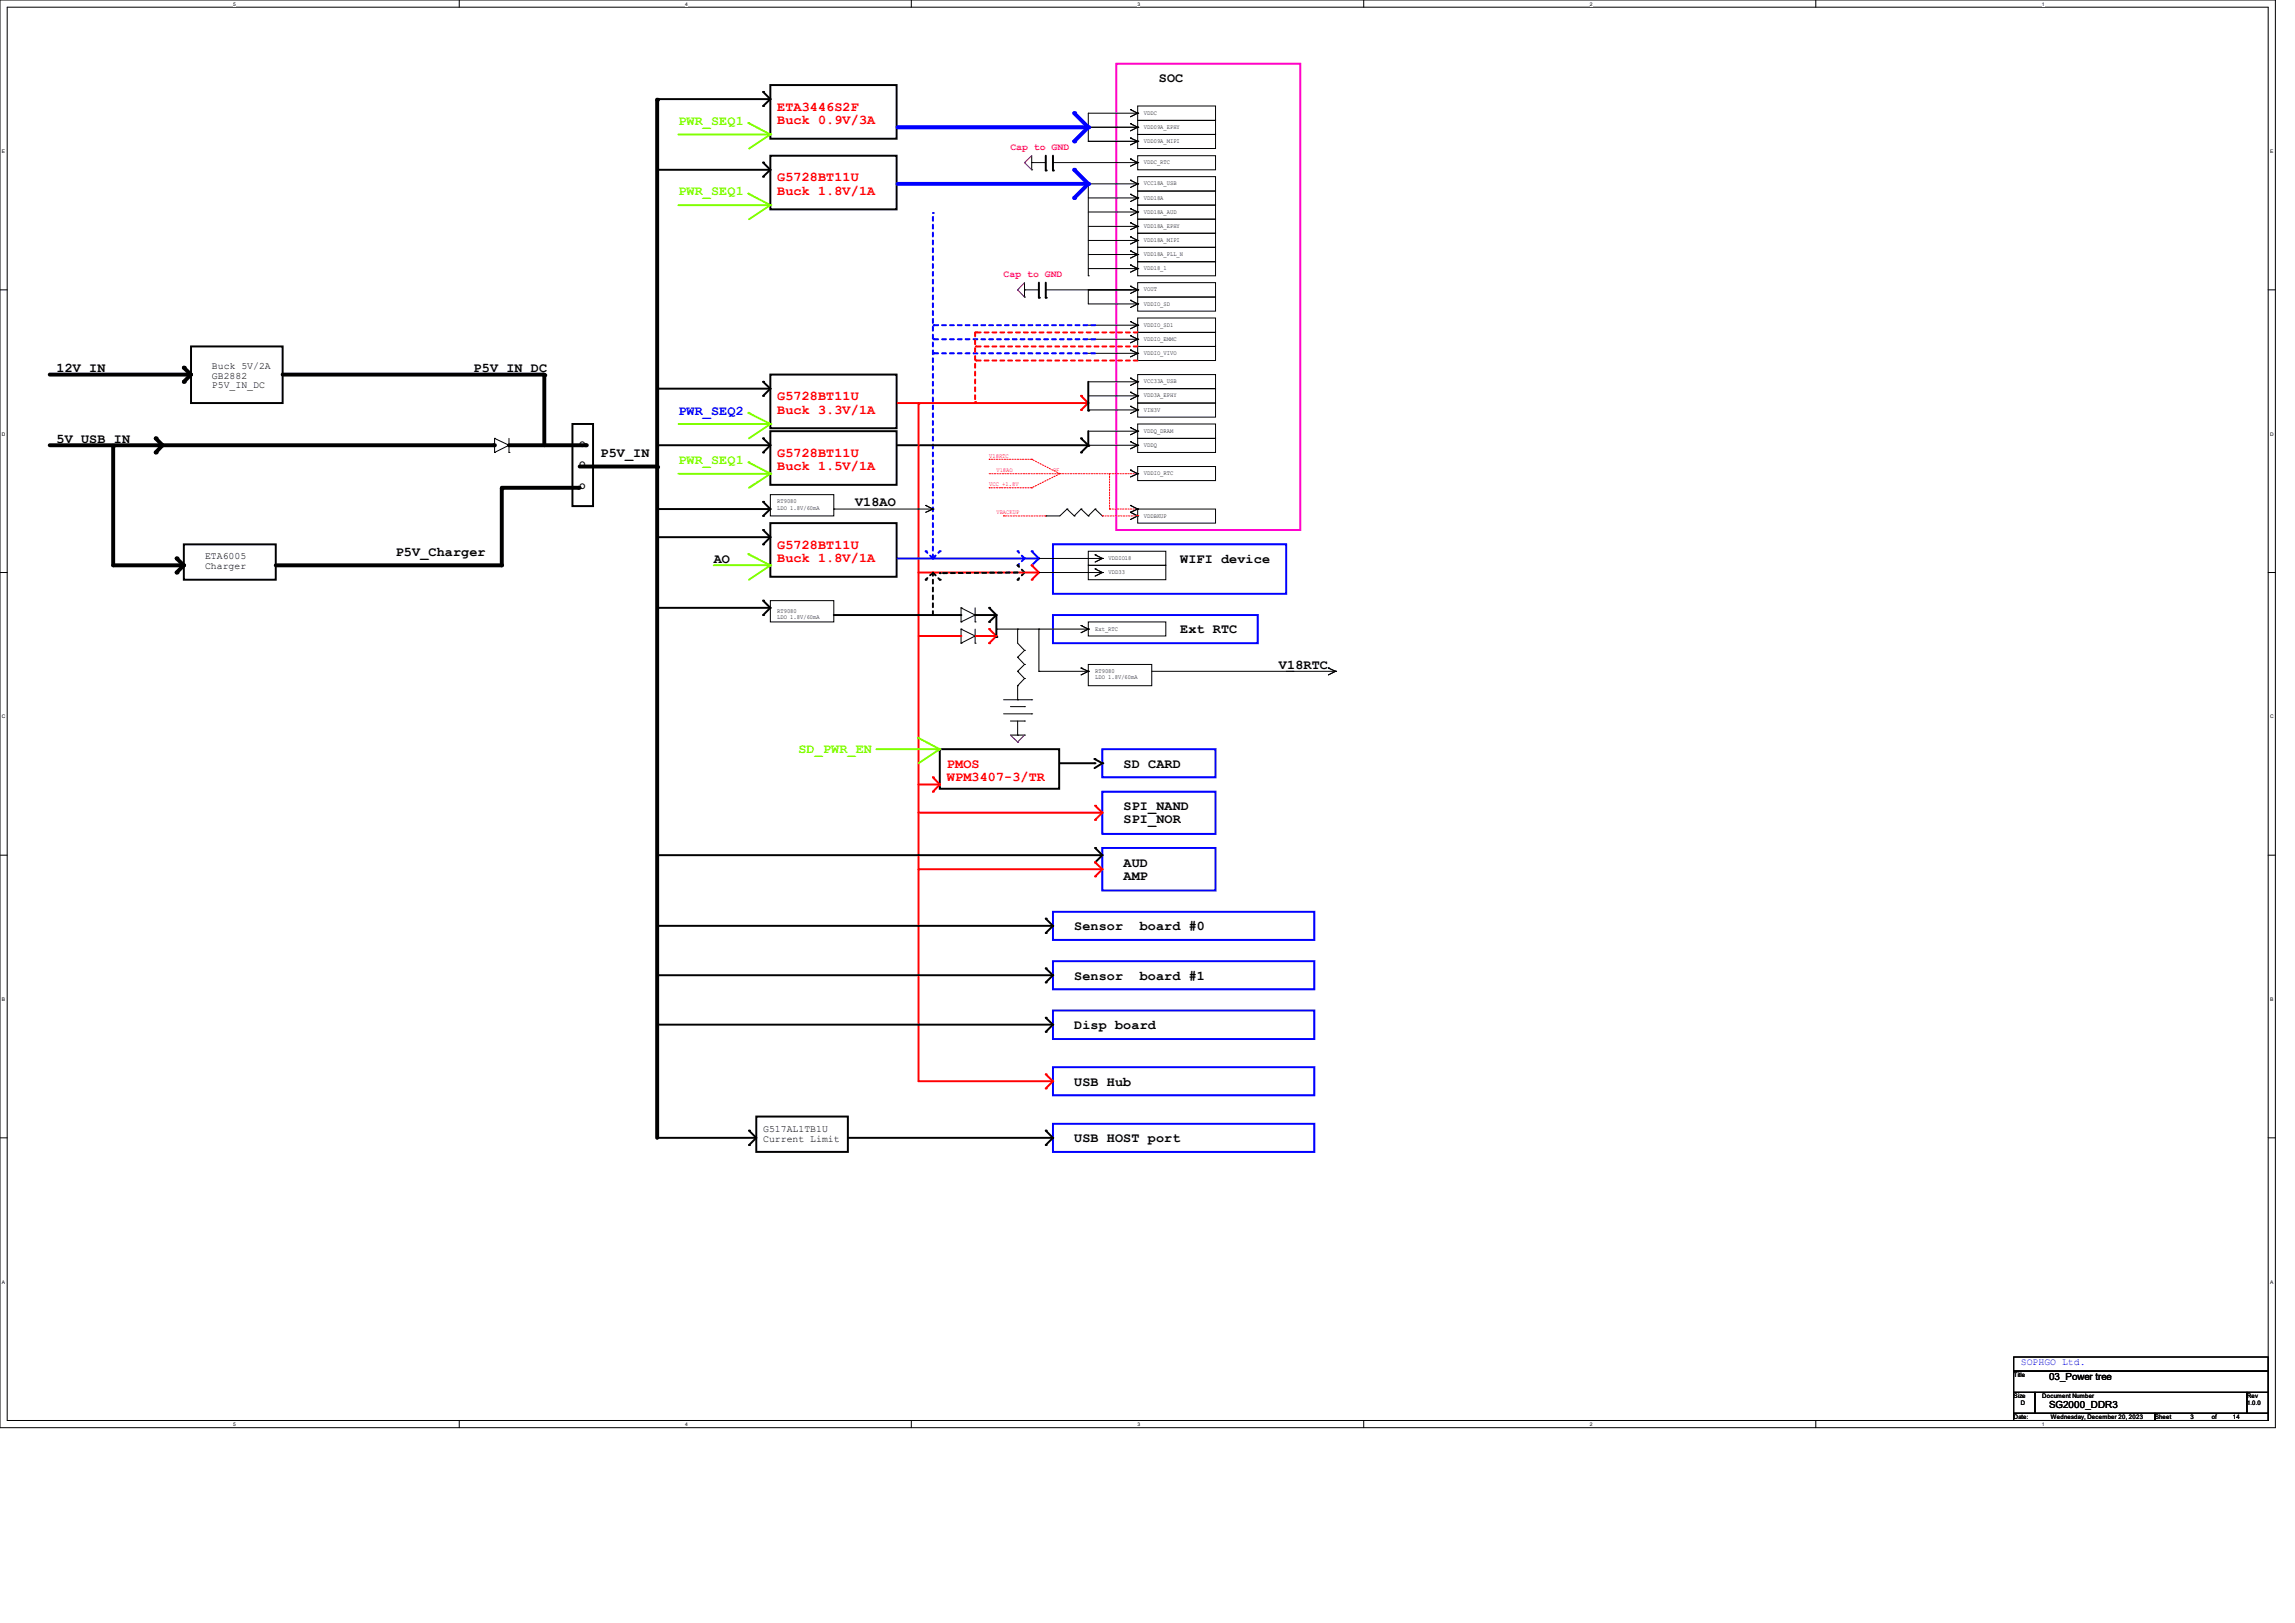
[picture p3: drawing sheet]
<svg xmlns="http://www.w3.org/2000/svg" width="297mm" height="210mm" viewBox="0 0 297 210" stroke-linecap="round" stroke-linejoin="round" font-family="sans-serif">
<defs><g id="words">
<g font-size="1.7">
<text x="150" y="10.6">SOC</text>
<text x="7.3" y="48.1">12V_IN</text>
<text x="61.3" y="48.1">P5V_IN_DC</text>
<text x="7.3" y="57.3">5V_USB_IN</text>
<text x="77.7" y="59.1">P5V_IN</text>
<text x="110.7" y="65.5">V18AO</text>
<text x="51.2" y="71.9">P5V_Charger</text>
<text x="92.4" y="72.8">AO</text>
<text x="152.7" y="72.8">WIFI device</text>
<text x="152.7" y="82">Ext RTC</text>
<text x="165.5" y="86.5">V18RTC</text>
<text x="145.4" y="99.4">SD CARD</text>
<text x="145.4" y="104.8">SPI_NAND</text>
<text x="145.4" y="106.6">SPI_NOR</text>
<text x="145.4" y="112.1">AUD</text>
<text x="145.4" y="113.9">AMP</text>
<text x="139" y="120.4">Sensor</text>
<text x="147.5" y="120.4">board #0</text>
<text x="139" y="126.8">Sensor</text>
<text x="147.5" y="126.8">board #1</text>
<text x="139" y="133.2">Disp board</text>
<text x="139" y="140.5">USB Hub</text>
<text x="139" y="147.8">USB HOST port</text>
</g>
<g font-size="1.7" fill="#80ff00">
<text x="87.8" y="16.1">PWR_SEQ1</text>
<text x="87.8" y="25.3">PWR_SEQ1</text>
<text x="87.8" y="60">PWR_SEQ1</text>
<text x="103.3" y="97.5">SD_PWR_EN</text>
</g>
<g font-size="1.7" fill="#f00">
<text x="100.6" y="14.3">ETA3446S2F</text>
<text x="100.6" y="16">Buck 0.9V/3A</text>
<text x="100.6" y="23.5">G5728BT11U</text>
<text x="100.6" y="25.2">Buck 1.8V/1A</text>
<text x="100.6" y="51.8">G5728BT11U</text>
<text x="100.6" y="53.5">Buck 3.3V/1A</text>
<text x="100.6" y="59.1">G5728BT11U</text>
<text x="100.6" y="60.8">Buck 1.5V/1A</text>
<text x="100.6" y="71">G5728BT11U</text>
<text x="100.6" y="72.7">Buck 1.8V/1A</text>
<text x="122.6" y="99.4">PMOS</text>
<text x="122.6" y="101.1">WPM3407-3/TR</text>
</g>
<text font-size="1.7" fill="#00f" x="87.8" y="53.6">PWR_SEQ2</text>
<g font-size="1.3" fill="#ff0080">
<text x="130.8" y="19.3">Cap to GND</text>
<text x="129.9" y="35.8">Cap to GND</text>
</g>
<g font-size="1.3">
<text x="27.4" y="47.7">Buck 5V/2A</text>
<text x="27.4" y="49">GB2882</text>
<text x="27.4" y="50.2">P5V_IN_DC</text>
<text x="75" y="57.8">O</text>
<text x="75" y="60.5">O</text>
<text x="75" y="63.2">O</text>
<text x="26.5" y="72.4">ETA6005</text>
<text x="26.5" y="73.7">Charger</text>
<text x="98.8" y="146.5">G517AL1TB1U</text>
<text x="98.8" y="147.7">Current Limit</text>
<text x="265.2" y="178.6">03_Power tree</text>
<text x="265.2" y="182.2">SG2000_DDR3</text>
</g>
<text font-size="1.3" fill="#00f" x="261.5" y="176.7">SOPHGO Ltd.</text>
<g font-size=".8">
<text x="148" y="14.9">VDDC</text>
<text x="148" y="16.7">VDD09A_EPHY</text>
<text x="148" y="21.3">VDDC_RTC</text>
<text x="148" y="18.5">VDD09A_MIPI</text>
<text x="148" y="27.7">VDD18A_AUD</text>
<text x="148" y="24">VCC18A_USB</text>
<text x="148" y="25.8">VDD18A</text>
<text x="148" y="29.5">VDD18A_EPHY</text>
<text x="148" y="31.3">VDD18A_MIPI</text>
<text x="148" y="33.1">VDD18A_PLL_N</text>
<text x="148" y="35">VDD18_1</text>
<text x="148" y="37.7">VOUT</text>
<text x="148" y="39.5">VDDIO_SD</text>
<text x="148" y="46">VDDIO_VIVO</text>
<text x="148" y="44.1">VDDIO_EMMC</text>
<text x="148" y="42.3">VDDIO_SD1</text>
<text x="148" y="49.6">VCC33A_USB</text>
<text x="148" y="51.4">VDD3A_EPHY</text>
<text x="148" y="53.3">VIN3V</text>
<text x="148" y="56">VDDQ_DRAM</text>
<text x="148" y="57.8">VDDQ</text>
<text x="100.6" y="65.1">RT9080</text>
<text x="100.6" y="66">LDO 1.8V/60mA</text>
<text x="148" y="61.5">VDDIO_RTC</text>
<text x="148" y="67">VDDBKUP</text>
<text x="143.5" y="74.3">VDD33</text>
<text x="143.5" y="72.5">VDDIO18</text>
<text x="100.6" y="79.3">RT9080</text>
<text x="100.6" y="80.1">LDO 1.8V/60mA</text>
<text x="141.7" y="81.6">Ext_RTC</text>
<text x="141.7" y="87.1">RT9080</text>
<text x="141.7" y="87.9">LDO 1.8V/60mA</text>
<text x="260.6" y="178.2">Title</text>
<text x="260.6" y="180.9">Size</text>
<text x="260.6" y="183.6">Date:</text>
<text x="261.5" y="181.8">D</text>
<text x="264.3" y="180.9">Document Number</text>
<text x="265.4" y="183.6">Wednesday, December 20, 2023</text>
<text x="278.9" y="183.6">Sheet</text>
<text x="283.5" y="183.6">3</text>
<text x="286.2" y="183.6">of</text>
<text x="289" y="183.6">14</text>
<text x="290.8" y="180.9">Rev</text>
<text x="290.8" y="181.8">1.0.0</text>
</g>
<g font-size=".8" fill="#f00">
<text x="128" y="59.2">V18RTC</text>
<text x="128" y="62.9">VCC_+1.8V</text>
<text x="129" y="61">V18AO</text>
<text x="136.3" y="61">or</text>
<text x="129" y="66.5">VBACKUP</text>
</g>
<g font-size=".6">
<text x="30.2" y=".7">5</text>
<text x="88.7" y=".7">4</text>
<text x="147.2" y=".7">3</text>
<text x="205.7" y=".7">2</text>
<text x="264.2" y=".7">1</text>
<text x=".3" y="19.8">E</text>
<text x="293.8" y="19.8">E</text>
<text x=".3" y="56.4">D</text>
<text x="293.8" y="56.4">D</text>
<text x=".3" y="93">C</text>
<text x="293.8" y="93">C</text>
<text x=".3" y="129.5">B</text>
<text x="293.8" y="129.5">B</text>
<text x=".3" y="166.1">A</text>
<text x="293.8" y="166.1">A</text>
<text x="30.2" y="184.5">5</text>
<text x="88.7" y="184.5">4</text>
<text x="147.2" y="184.5">3</text>
<text x="205.7" y="184.5">2</text>
<text x="264.2" y="184.5">1</text>
</g>
</g></defs>
<path d="M0 0h294.5v184.7h-294.5zM.9 .9h292.6v182.9h-292.6z" fill="none" stroke="#000" stroke-width=".13"/>
<g fill="#fff">
<path d="M30.2 .1h.3v.7h-.3z"/>
<path d="M30.2 183.9h.3v.8h-.3z"/>
</g>
<path d="M59.4 0v.9M59.4 183.8v.9" fill="none" stroke="#000" stroke-width=".13"/>
<g fill="#fff">
<path d="M88.7 .1h.3v.7h-.3z"/>
<path d="M88.7 183.9h.3v.8h-.3z"/>
</g>
<path d="M117.9 0v.9M117.9 183.8v.9" fill="none" stroke="#000" stroke-width=".13"/>
<g fill="#fff">
<path d="M147.2 .1h.3v.7h-.3z"/>
<path d="M147.2 183.9h.3v.8h-.3z"/>
</g>
<path d="M176.5 0v.9M176.5 183.8v.9" fill="none" stroke="#000" stroke-width=".13"/>
<g fill="#fff">
<path d="M205.7 .1h.4v.7h-.4z"/>
<path d="M205.7 183.9h.4v.8h-.4z"/>
</g>
<path d="M235 0v.9M235 183.8v.9" fill="none" stroke="#000" stroke-width=".13"/>
<g fill="#fff">
<path d="M264.2 .1h.4v.7h-.4z"/>
<path d="M264.2 183.9h.4v.8h-.4z"/>
<path d="M.3 19.2h.4v.7h-.4z"/>
<path d="M293.8 19.2h.4v.7h-.4z"/>
<path d="M.3 55.8h.4v.7h-.4z"/>
<path d="M293.8 55.8h.5v.7h-.5z"/>
</g>
<path d="M0 37.5h.9M293.5 37.5h1" fill="none" stroke="#000" stroke-width=".13"/>
<g fill="#fff">
<path d="M.3 92.4h.4v.7h-.4z"/>
<path d="M293.8 92.4h.5v.7h-.5z"/>
</g>
<path d="M0 74.1h.9M293.5 74.1h1" fill="none" stroke="#000" stroke-width=".13"/>
<g fill="#fff">
<path d="M.3 128.9h.4v.8h-.4z"/>
<path d="M293.8 128.9h.4v.8h-.4z"/>
</g>
<path d="M0 110.7h.9M293.5 110.7h1" fill="none" stroke="#000" stroke-width=".13"/>
<g fill="#fff">
<path d="M.3 165.5h.3v.7h-.3z"/>
<path d="M293.8 165.5h.4v.7h-.4z"/>
</g>
<g fill="none" stroke="#000" stroke-width=".13">
<path d="M140.8 18.3h.1M140.8 16.5h6.4M140.8 18.3h6.4M146.3 16h.1M146.3 17.9h.1M146.3 14.2h.1M146.3 16l.9 .5M146.3 17.9l.9 .4M146.3 14.2l.9 .4M147.2 13.7h10.1v1.9h-10.1zM147.2 15.6h10.1v1.8h-10.1zM147.2 17.4h10.1v1.8h-10.1z"/>
<path d="M147.2 16.5h.1M147.2 18.3h.1M147.2 14.6h.1M147.2 16.5l-.9 .4M147.2 18.3l-.9 .5M147.2 14.6h-6.4v3.7M147.2 14.6l-.9 .5M132.6 38.4h.1M132.6 37.5h.1M132.6 37.5h1.9M132.6 36.6v1.8M133.5 22h.1"/>
<path d="M133.5 21h.1M133.5 20.2v1.8M133.5 21h1.8M135.3 37.5h11.9M136.3 21h10.9M140.8 37.5h.1M140.8 35.7h.1M140.8 32.9h6.4M140.8 34.8h6.4M140.8 25.6h6.4M140.8 27.4h6.4M140.8 29.3h6.4"/>
<path d="M140.8 31.1h6.4M140.8 37.5v1.8h6.4M146.3 20.6h.1M146.3 32.5h.1M146.3 37h.1M146.3 34.3h.1M146.3 25.1h.1M146.3 27h.1M146.3 28.8h.1M146.3 30.6h.1M146.3 38.9h.1M146.3 37.5h.1"/>
<path d="M146.3 23.3h.1M146.3 20.6l.9 .4M146.3 32.5l.9 .4M146.3 37l.9 .5M146.3 34.3l.9 .5M146.3 25.1l.9 .5M146.3 27l.9 .4M146.3 28.8l.9 .5M146.3 30.6l.9 .5M146.3 38.9l.9 .4M146.3 23.3l.9 .5M147.2 30.2h10.1v1.8h-10.1z"/>
<path d="M147.2 28.4h10.1v1.8h-10.1zM147.2 20.2h10.1v1.8h-10.1zM147.2 26.5h10.1v1.9h-10.1zM147.2 24.7h10.1v1.8h-10.1zM147.2 22.9h10.1v1.8h-10.1zM147.2 32h10.1v1.9h-10.1zM147.2 38.4h10.1v1.9h-10.1zM147.2 36.6h10.1v1.8h-10.1zM147.2 33.9h10.1v1.8h-10.1zM147.2 21h.1M147.2 32.9h.1M147.2 37.5h.1"/>
<path d="M147.2 34.8h.1M147.2 25.6h.1M147.2 27.4h.1M147.2 29.3h.1M147.2 31.1h.1M147.2 39.3h.1M147.2 23.8h.1M147.2 21l-.9 .5M147.2 32.9l-.9 .5M147.2 37.5l-.9 .5M147.2 34.8l-.9 .4M147.2 25.6l-.9 .5"/>
<path d="M147.2 27.4l-.9 .5M147.2 29.3l-.9 .4M147.2 31.1l-.9 .5M147.2 39.3l-.9 .5M147.2 23.8h-6.4v11.9M147.2 23.8l-.9 .5M64 56.7h.1M64 58.5h.1M64 56.7l1.9 .9M64 56.7v1.8M65.9 57.6h.1M65.9 58.5h.1"/>
<path d="M65.9 56.7v1.8M65.9 57.6l-1.9 .9M140.8 45.7h6.4M140.8 49.4h6.4M140.8 55.8h6.4M140.8 42.1h6.4M140.8 43.9h6.4M140.8 51.2h6.4M140.8 53h6.4M140.8 57.6h6.4M146.3 45.3h.1M146.3 48.9h.1"/>
<path d="M146.3 55.3h.1M146.3 41.6h.1M146.3 43.4h.1M146.3 50.8h.1M146.3 52.6h.1M146.3 57.1h.1M146.3 45.3l.9 .4M146.3 48.9l.9 .5M146.3 55.3l.9 .5M146.3 41.6l.9 .5M146.3 43.4l.9 .5M146.3 50.8l.9 .4"/>
<path d="M146.3 52.6l.9 .4M146.3 57.1l.9 .5M147.2 54.9h10.1v1.8h-10.1zM147.2 48.5h10.1v1.8h-10.1zM147.2 50.3h10.1v1.9h-10.1zM147.2 56.7h10.1v1.8h-10.1zM147.2 44.8h10.1v1.9h-10.1zM147.2 52.2h10.1v1.8h-10.1zM147.2 43h10.1v1.8h-10.1zM147.2 41.1h10.1v1.9h-10.1zM147.2 45.7h.1M147.2 49.4h.1"/>
<path d="M147.2 55.8h.1M147.2 42.1h.1M147.2 43.9h.1M147.2 51.2h.1M147.2 53h.1M147.2 57.6h.1M147.2 45.7l-.9 .5M147.2 49.4l-.9 .5M147.2 55.8l-.9 .5M147.2 42.1l-.9 .4M147.2 43.9l-.9 .5M147.2 51.2l-.9 .5"/>
<path d="M147.2 53l-.9 .5M147.2 57.6l-.9 .5M99.7 77.7h8.2v2.8h-8.2zM99.7 64h8.2v2.8h-8.2zM107.9 65.9h.1M107.9 65.9h12.8M119.8 65.4h.1M119.8 65.4l.9 .5M120.7 65.9h.1M120.7 65.9l-.9 .4M124.4 78.7h.1M124.4 78.7v1.8"/>
<path d="M124.4 78.7l1.8 .9M126.2 79.6h.1M126.2 78.7v1.8M126.2 79.6l-1.8 .9M134.5 72.3h8.2M134.5 74.1h8.2M135.3 66.8h.1M138.1 65.9h.1M138.1 65.9l-.9 .9h-1.9M138.1 65.9l.9 .9M139 66.8h.1M139.9 65.9h.1"/>
<path d="M139.9 65.9l-.9 .9M139.9 65.9l.9 .9M140.8 71.3h10.1v1.9h-10.1zM140.8 73.2h10.1v1.8h-10.1zM140.8 66.8h.1M141.7 71.8h.1M141.7 73.6h.1M141.7 65.9h.1M141.7 71.8l1 .5M141.7 73.6l1 .5M141.7 65.9l-.9 .9M141.7 65.9l1 .9"/>
<path d="M142.7 72.3h.1M142.7 74.1h.1M142.7 66.8h.1M142.7 72.3l-1 .4M142.7 74.1l-1 .4M146.3 65.4h.1M146.3 60.8h.1M146.3 66.3h.1M146.3 65.4l.9 .5M146.3 60.8l.9 .5M146.3 66.3l.9 .5M147.2 60.4h10.1v1.8h-10.1z"/>
<path d="M147.2 65.9h10.1v1.8h-10.1zM147.2 65.9h.1M147.2 61.3h.1M147.2 66.8h.1M147.2 65.9l-.9 .4M147.2 61.3l-.9 .4M147.2 66.8l-.9 .4M124.4 80.5h.1M124.4 81.4h.1M124.4 83.2h.1M124.4 81.4v1.8M124.4 81.4l1.8 .9"/>
<path d="M126.2 80.5h.1M126.2 82.3h.1M126.2 83.2h.1M126.2 81.4v1.8M126.2 82.3l-1.8 .9M128.9 81.4h.1M128.9 81.4h11.9M129.9 90.6h3.6M129.9 92.4h3.6M130.8 91.4h1.8M130.8 93.3h1.8M130.8 95.1h1.8"/>
<path d="M131.7 81.4h.1M131.7 85h.1M131.7 86.9h.1M131.7 88.7h.1M131.7 90.6h.1M131.7 95.1h.1M131.7 81.4v1.8l.9 1M131.7 88.7v1.9M131.7 93.3v1.8M131.7 85l.9 1M131.7 86.9l.9 .9M132.6 84.2h.1"/>
<path d="M132.6 86h.1M132.6 87.8h.1M132.6 91.4h.1M132.6 93.3h.1M132.6 95.1h.1M132.6 84.2l-.9 .8M132.6 86l-.9 .9M132.6 87.8l-.9 .9M133.5 90.6h.1M133.5 92.4h.1M134.5 81.4h.1M134.5 86.9h.1"/>
<path d="M134.5 81.4v5.5M134.5 86.9h6.3M139.9 80.9h.1M139.9 86.4h.1M139.9 80.9l.9 .5M139.9 86.4l.9 .5M140.8 86h8.3v2.7h-8.3zM140.8 80.5h10.1v1.8h-10.1zM140.8 81.4h.1M140.8 86.9h.1M140.8 81.4l-.9 .5M140.8 86.9l-.9 .4"/>
<path d="M149.1 86.9h23.7M167.3 86.9h.1M171.9 86.4h.1M171.9 86.4l.9 .5M172.8 86.9h.1M172.8 86.9l-.9 .4M0 147.2h.9M293.5 147.2h1"/>
</g>
<g fill="none" stroke="#000" stroke-width=".25">
<path d="M85 12.8h14.6M98.8 13.7h.1M98.8 11.9h.1M98.8 11.9l.9 .9-.9 .9M99.6 12.8h.1M99.7 11h16.3v6.9h-16.3zM85 22h14.6M98.8 22.9h.1M98.8 21h.1M98.8 21l.9 1-.9 .9M99.6 22h.1M99.7 20.2h16.3v6.9h-16.3z"/>
<path d="M134.5 38.5h.1M134.5 36.6v1.9M135.3 22.1h.1M135.3 38.5h.1M135.3 20.2v1.9M135.3 36.6v1.9M136.3 22.1h.1M136.3 20.2v1.9M24.7 44.8h11.9v7.4h-11.9zM74.1 54.9h2.7v10.6h-2.7zM85 50.3h14.6M85 57.6h14.6"/>
<path d="M98.8 51.2h.1M98.8 49.4h.1M98.8 58.5h.1M98.8 56.7h.1M98.8 49.4l.9 .9-.9 .9M98.8 56.7l.9 .9-.9 .9M99.6 50.3h.1M99.6 57.6h.1M99.7 55.8h16.3v6.9h-16.3zM99.7 48.5h16.3v6.9h-16.3zM116.2 57.6h24.6M139.9 58.5h.1"/>
<path d="M139.9 56.7h.1M139.9 56.7l.9 .9-.9 .9M140.8 57.6h.1M140.8 53.1h.1M140.8 57.7h.1M140.8 49.4v3.7M140.8 55.8v1.9M23.8 70.4h11.9v4.6h-11.9zM85 65.9h14.6M85 69.5h14.6M85 78.7h14.6M98.8 66.8h.1"/>
<path d="M98.8 64.9h.1M98.8 70.4h.1M98.8 68.6h.1M98.8 79.6h.1M98.8 77.7h.1M98.8 64.9l.9 1-.9 .9M98.8 68.6l.9 .9-.9 .9M98.8 77.7l.9 1-.9 .9M99.6 65.9h.1M99.6 69.5h.1M99.6 78.7h.1M99.7 67.7h16.3v6.9h-16.3z"/>
<path d="M107.9 79.6h16.4M124.3 79.6h.1M126.2 79.6h2.7M128 78.7h.1M128 78.7l.9 .9M128.9 79.6h.1M128.9 79.6l-.9 .9M128.9 79.6v2.8M121.6 96.9h15.5v5.2h-15.5zM128 80.5h.1M128.9 82.4h.1M137.2 98.8h4.4"/>
<path d="M141.6 98.8h.1M141.6 98.2h.1M141.6 98.2l1.1 .6M142.7 98.8h.1M142.7 98.8l-1.1 .6M85 110.7h57.6M85 119.8h51.2M135.3 118.9h.1M135.3 118.9l1 .9-1 .9M136.2 119.8h.1M141.7 111.6h.1M141.7 109.7h.1"/>
<path d="M141.7 109.7l1 1-1 .9M142.6 110.7h.1M85 126.2h51.2M85 132.6h51.2M135.3 120.7h.1M135.3 127.1h.1M135.3 125.3h.1M135.3 133.5h.1M135.3 131.7h.1M135.3 125.3l1 .9-1 .9M135.3 131.7l1 .9-1 .9M136.2 126.2h.1"/>
<path d="M136.2 132.6h.1M85 147.2h12.7M96.9 148.2h.1M96.9 146.3h.1M96.9 146.3l1 .9-1 1M97.7 147.2h.1M97.9 144.5h11.8v4.6h-11.8zM109.7 147.2h26.5M135.3 148.2h.1M135.3 146.3h.1M135.3 146.3l1 .9-1 1M136.2 147.2h.1"/>
</g>
<path d="M144.5 8.3h23.8v60.3h-23.8z" fill="none" stroke="#f0f" stroke-width=".25"/>
<g fill="none" stroke="#80ff00" stroke-width=".25">
<path d="M87.8 17.4h11.8M96.9 15.9h.1M96.9 15.9l2.8 1.5M99.6 17.4h.1M99.7 17.4h.1M99.7 17.4l-2.8 1.8M87.8 26.5h11.8M96.9 25.1h.1M96.9 25.1l2.8 1.4M99.6 26.5h.1M99.7 26.5h.1M99.7 26.5l-2.8 1.9"/>
<path d="M87.8 54.9h11.8M96.9 53.4h.1M96.9 59.8h.1M96.9 53.4l2.8 1.5M96.9 59.8l2.8 1.5M99.6 54.9h.1M99.7 54.9h.1M99.7 54.9l-2.8 1.8M87.8 61.3h11.8M92.4 73.2h7.2M96.9 71.7h.1M96.9 71.7l2.8 1.5"/>
<path d="M99.6 61.3h.1M99.6 73.2h.1M99.7 61.3h.1M99.7 73.2h.1M99.7 61.3l-2.8 1.8M99.7 73.2l-2.8 1.8M113.4 96.9h8.1M118.8 95.5h.1M118.8 95.5l2.8 1.4M121.5 96.9h.1M121.6 96.9h.1M121.6 96.9l-2.7 1.9"/>
</g>
<g fill="none" stroke="#00f" stroke-width=".25">
<path d="M116.2 72.3h18.1M133.5 73.2h.1M133.5 71.3h.1M133.5 71.3l1 1-1 .9M134.3 72.3h.1M136.3 70.4h30.2v6.4h-30.2zM136.3 79.6h26.5v3.6h-26.5zM142.7 96.9h14.6v3.7h-14.6zM136.3 118h33.8v3.6h-33.8zM142.7 109.7h14.6v5.5h-14.6zM142.7 102.4h14.6v5.5h-14.6zM136.3 138.1h33.8v3.6h-33.8z"/>
<path d="M136.3 130.8h33.8v3.7h-33.8zM136.3 124.4h33.8v3.6h-33.8zM136.3 145.4h33.8v3.7h-33.8z"/>
</g>
<g fill="none" stroke="#000" stroke-width=".51">
<path d="M85 12.9v47.5M6.4 48.5h18.2M6.4 57.6h57.5M14.6 57.7v15.5h9.1M20.2 56.7l.8 .9-.8 .9M23.8 47.6l.9 .9-.9 .9M36.6 48.5h33.7M65.9 57.6h9.9M70.4 48.6v9M22.9 72.3l.9 .9-.9 .9M35.7 73.2h29.2M64.9 63.1h10"/>
<path d="M64.9 63.2v10M75 60.4h10M85 60.5v86.7"/>
</g>
<g fill="#000">
<circle cx="85" cy="12.9" r=".25"/>
<circle cx="14.6" cy="57.7" r=".25"/>
<circle cx="20.2" cy="56.7" r=".25"/>
<circle cx="20.2" cy="58.5" r=".25"/>
<circle cx="23.8" cy="47.6" r=".25"/>
<circle cx="23.8" cy="49.4" r=".25"/>
<circle cx="24.6" cy="48.5" r=".25"/>
<circle cx="63.9" cy="57.6" r=".25"/>
<circle cx="70.3" cy="48.5" r=".25"/>
<circle cx="70.4" cy="48.6" r=".25"/>
<circle cx="75.8" cy="57.6" r=".25"/>
<circle cx="22.9" cy="74.1" r=".25"/>
<circle cx="22.9" cy="72.3" r=".25"/>
<circle cx="23.7" cy="73.2" r=".25"/>
<circle cx="64.9" cy="73.2" r=".25"/>
<circle cx="64.9" cy="63.2" r=".25"/>
<circle cx="74.9" cy="63.1" r=".25"/>
<circle cx="85" cy="60.4" r=".25"/>
<circle cx="85" cy="60.5" r=".25"/>
</g>
<g fill="none" stroke="#00f" stroke-width=".25" stroke-dasharray=".5">
<path d="M120.7 27.6h.1M120.8 42.1h.1M120.8 43.9h.1M120.8 45.7h.1M141.7 42.1h-20.9M141.7 43.9h-20.9M141.7 45.7h-20.9M119.8 71.3h.1M120.7 72.3v-44.7M120.7 72.3l-.9-1M120.7 72.3l.9-1M121.6 71.3h.1"/>
<path d="M131.7 73.2h.1M131.7 71.3h.1M132.6 72.3l-.9 .9M132.6 72.3l-.9-1"/>
</g>
<g fill="none" stroke="#f00" stroke-width=".25">
<path d="M116.2 52.2h24.6M118.9 52.2h.1M118.9 52.2v87.7h17.3M139.9 53h.1M139.9 51.2h.1M139.9 51.2l.9 1-.9 .8M140.8 52.2h.1M118.9 74.1h15.4M133.5 75h.1M133.5 73.2h.1M133.5 73.2l1 .9-1 .9M134.3 74.1h.1"/>
<path d="M118.9 82.3h5.4M124.3 82.3h.1M126.2 82.3h2.7M128 83.2h.1M128 81.4h.1M128 81.4l.9 .9-.9 .9M128.9 82.3h.1M118.9 101.5h2.6M118.9 105.2h23.7M118.9 112.5h23.7M120.7 102.4h.1M120.7 100.6h.1"/>
<path d="M120.7 100.6l.9 .9-.9 .9M121.5 101.5h.1M141.7 106.1h.1M141.7 104.3h.1M141.7 113.4h.1M141.7 111.6h.1M141.7 104.3l1 .9-1 .9M141.7 111.6l1 .9-1 .9M142.6 105.2h.1M142.6 112.5h.1M135.3 139h.1M135.3 139l1 .9-1 .9"/>
<path d="M136.2 139.9h.1M135.3 140.8h.1"/>
</g>
<path d="M119.8 75h.1M120.7 74.1l.9 .9M120.7 74.1l-.9 .9M120.7 79.6v-5.4M120.7 74.2h.1M121.6 75h.1M121.6 74.2h.1M131.7 75h.1M131.7 73.2h.1M131.7 74.1l-10.1 .1M132.6 74.1l-.9 .9M132.6 74.1l-.9-.9" fill="none" stroke="#000" stroke-width=".25" stroke-dasharray=".5"/>
<g fill="none" stroke="#f00" stroke-width=".13">
<path d="M128 59.4h.1M128 59.4h5.5M133.5 59.4h.1M133.5 59.4l3.7 1.9-3.7 1.8M128 63.1h.1M128 61.3h19.2M128 63.1h5.5M129.9 66.8h.1M129.9 66.8h5.4M133.5 63.1h.1M142.7 66.8h4.5M143.6 65.9h.1"/>
<path d="M143.6 65.9h3.6M143.6 61.3v4.6M147.2 65.9h.1M147.2 61.3h.1M147.2 66.8h.1"/>
</g>
<path d="M126.2 43v9M126.2 52h.1M126.3 43h.1M126.3 44.8h.1M126.3 46.7h.1M147.2 43h-20.9M147.2 44.8h-20.9M147.2 46.7h-20.9" fill="none" stroke="#f00" stroke-width=".25" stroke-dasharray=".5"/>
<path d="M116.2 16.5h24.6" fill="none" stroke="#00f" stroke-width=".51"/>
<circle cx="140.8" cy="16.5" r=".25" fill="#00f"/>
<path d="M116.2 23.8h24.6" fill="none" stroke="#00f" stroke-width=".51"/>
<circle cx="140.8" cy="23.8" r=".25" fill="#00f"/>
<path d="M139 14.6l1.8 1.9" fill="none" stroke="#00f" stroke-width=".51"/>
<circle cx="139" cy="14.6" r=".25" fill="#00f"/>
<path d="M140.8 16.5l-1.8 1.8" fill="none" stroke="#00f" stroke-width=".51"/>
<circle cx="139" cy="18.3" r=".25" fill="#00f"/>
<path d="M139 22l1.8 1.8" fill="none" stroke="#00f" stroke-width=".51"/>
<circle cx="139" cy="22" r=".25" fill="#00f"/>
<path d="M140.8 23.8l-1.8 1.8" fill="none" stroke="#00f" stroke-width=".51"/>
<circle cx="139" cy="25.6" r=".25" fill="#00f"/>
<path d="M131.7 37.5h.1M131.7 37.5l.9 .9M132.6 21h.1M132.6 21l.9 1M132.6 36.6l-.9 .9M133.5 20.2l-.9 .8M130.8 95.1l.9 .9M131.7 96h.1M132.6 95.1l-.9 .9" fill="none" stroke="#800040" stroke-width=".13"/>
<path d="M260.6 175.6h32.9v1.8h-32.9zM260.6 177.4h32.9v2.8h-32.9zM260.6 180.2h2.8v2.7h-2.8zM260.6 182.9h18.3v.9h-18.3zM263.4 180.2h27.4v2.7h-27.4zM278.9 182.9h14.6v.9h-14.6zM290.8 180.2h2.7v2.7h-2.7z" fill="none" stroke="#000" stroke-width=".13"/>
<use href="#words"/>
</svg>
